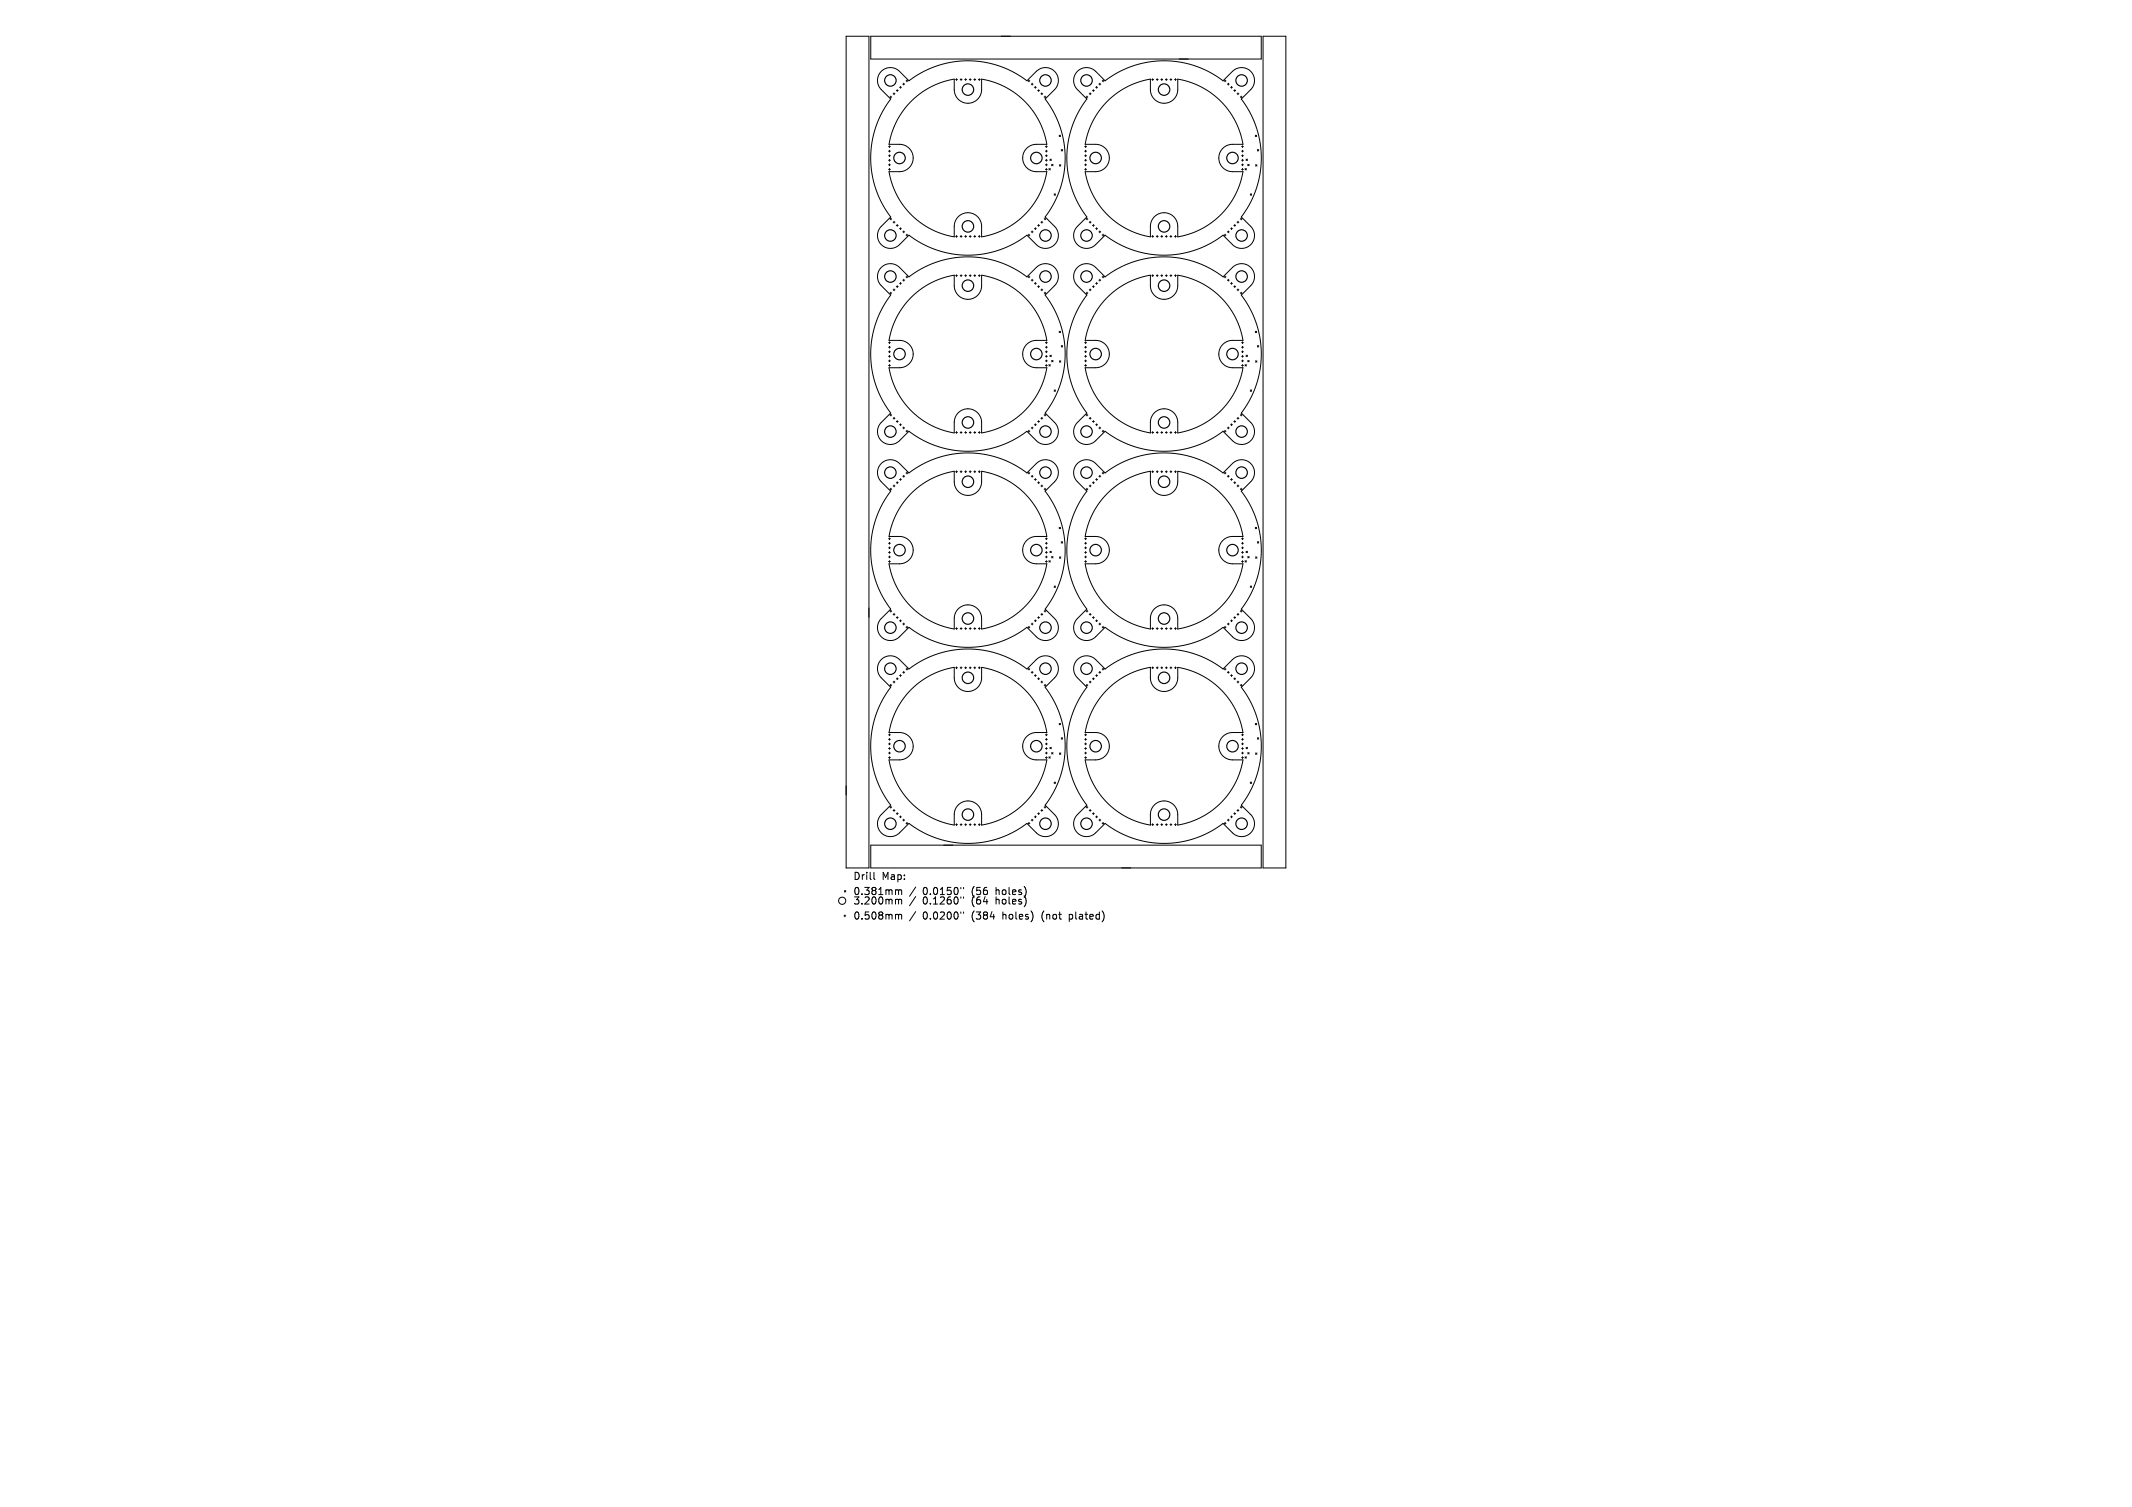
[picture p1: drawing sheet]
<svg xmlns="http://www.w3.org/2000/svg" width="297mm" height="210mm" viewBox="0 0 297 210" stroke-linecap="round" stroke-linejoin="round" font-family="sans-serif">
<defs><g id="words">
<g font-size="1.4">
<text x="118.8" y="122.8">Drill</text>
<text x="118.8" y="124.9">0.381mm</text>
<text x="122.8" y="122.8">Map:</text>
<text x="128.6" y="124.9">0.0150&quot;</text>
<text x="135.4" y="124.9">(56</text>
<text x="138.9" y="124.9">holes)</text>
<text x="118.8" y="126.2">3.200mm</text>
<text x="118.8" y="128.3">0.508mm</text>
<text x="128.6" y="126.2">0.1260&quot;</text>
<text x="128.6" y="128.3">0.0200&quot;</text>
<text x="135.4" y="126.2">(64</text>
<text x="135.4" y="128.3">(384</text>
<text x="138.9" y="126.2">holes)</text>
<text x="139.8" y="128.3">holes)</text>
<text x="145.3" y="128.3">(not</text>
<text x="149.3" y="128.3">plated)</text>
</g>
</g></defs>
<g fill="none" stroke="#000" stroke-width=".14">
<path d="M117.9 5.1h3.2v115.9h-3.2zM121.3 5.1h54.4v3.1h-54.4zM122.8 9.9a1.8 1.8 0 0 1 2.5 0l1.3 1.4a13.5 13.5 0 0 1 16.5 0l1.3-1.4a1.8 1.8 0 0 1 2.5 0 1.8 1.8 0 0 1 0 2.6l-1.3 1.3a13.5 13.5 0 0 1 0 16.4l1.3 1.3a1.8 1.8 0 0 1 0 2.6 1.8 1.8 0 0 1-2.5 0l-1.3-1.3a13.5 13.5 0 0 1-16.5 0l-1.3 1.3a1.8 1.8 0 0 1-2.5 0 1.8 1.8 0 0 1 0-2.6l1.3-1.3a13.5 13.5 0 0 1 0-16.4l-1.3-1.3a1.8 1.8 0 0 1 0-2.6zM124 13.5h.2M124.1 13.4v.2M124.4 13.1h.3M124.5 12.9v.3M124.9 12.6h.2M125 12.5v.2M125.3 12.2h.3M125.4 12v.3M125.8 11.7h.2"/>
<path d="M125.9 11.6v.2M126.2 11.3h.3M126.3 11.1v.3M127.1 13.9a11.1 11.1 0 0 1 5.8-2.9v1.5a1.91 1.91 0 0 0 1.9 1.9 1.91 1.91 0 0 0 1.9-1.9v-1.5a11.1 11.1 0 0 1 9.1 9.1h-1.4a1.91 1.91 0 0 0-1.9 1.9 1.91 1.91 0 0 0 1.9 1.9h1.4a11.1 11.1 0 0 1-9.1 9.1v-1.5a1.91 1.91 0 0 0-1.9-1.9 1.91 1.91 0 0 0-1.9 1.9v1.5a11.1 11.1 0 0 1-9.1-9.1h1.5a1.91 1.91 0 0 0 1.9-1.9 1.91 1.91 0 0 0-1.9-1.9h-1.5a11.1 11.1 0 0 1 3.3-6.2zM133.1 11.1h.3M133.3 11v.2M133.8 11.1h.2M133.9 11v.2M134.4 11.1h.2M134.5 11v.2M135 11.1h.3M135.2 11v.2"/>
<path d="M135.7 11.1h.2M135.8 11v.2M136.3 11.1h.3M136.4 11v.2M143.2 11.3h.3M143.3 11.1v.3M143.7 11.7h.2M143.8 11.6v.2M144.1 12.2h.3M144.2 12v.3M144.6 12.6h.2M144.7 12.5v.2"/>
<path d="M145 13.1h.3M145.1 12.9v.3M145.5 13.5h.2M145.6 13.4v.2M147.5 18.8l.2 .2M147.7 18.8l-.2 .2M150.1 9.9a1.8 1.8 0 0 1 2.5 0l1.3 1.4a13.5 13.5 0 0 1 16.5 0l1.3-1.4a1.8 1.8 0 0 1 2.5 0 1.8 1.8 0 0 1 0 2.6l-1.3 1.3a13.5 13.5 0 0 1 0 16.4l1.3 1.3a1.8 1.8 0 0 1 0 2.6 1.8 1.8 0 0 1-2.5 0l-1.3-1.3a13.5 13.5 0 0 1-16.5 0l-1.3 1.3a1.8 1.8 0 0 1-2.5 0 1.8 1.8 0 0 1 0-2.6l1.3-1.3a13.5 13.5 0 0 1 0-16.4l-1.3-1.3a1.8 1.8 0 0 1 0-2.6zM151.3 13.5h.2M151.4 13.4v.2M151.7 13.1h.3M151.9 12.9v.3M152.2 12.6h.2"/>
<path d="M152.3 12.5v.2M152.6 12.2h.3M152.8 12v.3M153.1 11.7h.2M153.2 11.6v.2M153.5 11.3h.3M153.7 11.1v.3M154.4 13.9a11.1 11.1 0 0 1 5.9-2.9v1.5a1.91 1.91 0 0 0 1.9 1.9 1.91 1.91 0 0 0 1.9-1.9v-1.5a11.1 11.1 0 0 1 9.1 9.1h-1.5a1.91 1.91 0 0 0-1.9 1.9 1.91 1.91 0 0 0 1.9 1.9h1.5a11.1 11.1 0 0 1-9.1 9.1v-1.5a1.91 1.91 0 0 0-1.9-1.9 1.91 1.91 0 0 0-1.9 1.9v1.5a11.1 11.1 0 0 1-9.1-9.1h1.4a1.91 1.91 0 0 0 1.9-1.9 1.91 1.91 0 0 0-1.9-1.9h-1.4a11.1 11.1 0 0 1 3.2-6.2zM160.4 11.1h.3M160.6 11v.2M161.1 11.1h.2M161.2 11v.2"/>
<path d="M161.7 11.1h.3M161.8 11v.2M162.4 11.1h.2M162.5 11v.2M163 11.1h.2M163.1 11v.2M163.6 11.1h.3M163.8 11v.2M170.5 11.3h.3M170.7 11.1v.3M171 11.7h.2M171.1 11.6v.2"/>
<path d="M171.4 12.2h.3M171.6 12v.3M171.9 12.6h.2M172 12.5v.2M172.3 13.1h.3M172.5 12.9v.3M172.8 13.5h.2M172.9 13.4v.2M174.9 18.8l.2 .2M175.1 18.8l-.2 .2M176 5.1h3.1v115.9h-3.1zM122.8 37.2a1.8 1.8 0 0 1 2.5 .1l1.3 1.3a13.5 13.5 0 0 1 16.5 0l1.3-1.3a1.8 1.8 0 0 1 2.5 0 1.8 1.8 0 0 1 0 2.5l-1.3 1.3a13.5 13.5 0 0 1 0 16.5l1.3 1.3a1.8 1.8 0 0 1 0 2.5 1.8 1.8 0 0 1-2.5 0l-1.3-1.3a13.5 13.5 0 0 1-16.5 0l-1.3 1.3a1.8 1.8 0 0 1-2.5 0 1.8 1.8 0 0 1 0-2.5l1.3-1.3a13.5 13.5 0 0 1 0-16.5l-1.3-1.3a1.8 1.8 0 0 1 0-2.6z"/>
<path d="M123.8 20.4h.2M123.8 21.1h.2M123.8 21.7h.2M123.8 22.3h.2M123.8 23h.2M123.8 23.6h.2M123.9 20.3v.3M123.9 20.9v.3M123.9 21.6v.2M123.9 22.2v.3M123.9 22.8v.3M123.9 23.5v.2"/>
<path d="M124 30.5h.2M124.1 30.4v.2M124.4 31h.3M124.5 30.8v.3M124.9 31.4h.2M124.9 39.9h.2M125 31.3v.2M125 39.8v.3M125.3 31.9h.3M125.3 39.5h.3M125.4 31.7v.3M125.4 39.4v.2"/>
<path d="M125.8 32.3h.2M125.8 39h.2M125.9 32.2v.2M125.9 38.9v.3M126.2 32.8h.3M126.2 38.6h.3M126.3 32.6v.3M126.3 38.5v.2M133.1 32.9h.3M133.1 38.4h.3M133.3 32.8v.3M133.3 38.3v.2"/>
<path d="M133.8 32.9h.2M133.8 38.4h.2M133.9 32.8v.3M133.9 38.3v.2M134.4 32.9h.2M134.4 38.4h.2M134.5 32.8v.3M134.5 38.3v.2M135 32.9h.3M135 38.4h.3M135.2 32.8v.3M135.2 38.3v.2"/>
<path d="M135.7 32.9h.2M135.7 38.4h.2M135.8 32.8v.3M135.8 38.3v.2M136.3 32.9h.3M136.3 38.4h.3M136.4 32.8v.3M136.4 38.3v.2M143.2 32.8h.3M143.2 38.6h.3M143.3 32.6v.3M143.3 38.5v.2"/>
<path d="M143.7 32.3h.2M143.7 39h.2M143.8 32.2v.2M143.8 38.9v.3M144.1 31.9h.3M144.1 39.5h.3M144.2 31.7v.3M144.2 39.4v.2M144.6 31.4h.2M144.6 39.9h.2M144.7 31.3v.2M144.7 39.8v.3"/>
<path d="M145 31h.3M145.1 30.8v.3M145.5 30.5h.2M145.6 30.4v.2M145.6 20.4h.3M145.6 21.1h.3M145.6 21.7h.3M145.6 22.3h.3M145.6 23h.3M145.6 23.6h.3M145.8 20.3v.3M145.8 20.9v.3"/>
<path d="M145.8 21.6v.2M145.8 22.2v.3M145.8 22.8v.3M145.8 23.5v.2M146.1 23.5l.2 .2M146.3 22.2l.2 .2M146.3 23.5l-.2 .2M146.5 22.2l-.2 .2M146.5 22.9l.2 .2M146.7 22.9l-.2 .2M146.8 27l.2 .2M147 27l-.2 .2"/>
<path d="M147.6 23l.2 .1M147.8 23l-.2 .1M147.8 20.8l.2 .2M148 20.8l-.2 .2M150.1 37.2a1.8 1.8 0 0 1 2.5 .1l1.3 1.3a13.5 13.5 0 0 1 16.5 0l1.3-1.3a1.8 1.8 0 0 1 2.5 0 1.8 1.8 0 0 1 0 2.5l-1.3 1.3a13.5 13.5 0 0 1 0 16.5l1.3 1.3a1.8 1.8 0 0 1 0 2.5 1.8 1.8 0 0 1-2.5 0l-1.3-1.3a13.5 13.5 0 0 1-16.5 0l-1.3 1.3a1.8 1.8 0 0 1-2.5 0 1.8 1.8 0 0 1 0-2.5l1.3-1.3a13.5 13.5 0 0 1 0-16.5l-1.3-1.3a1.8 1.8 0 0 1 0-2.6zM151.1 20.4h.3M151.1 21.1h.3M151.1 21.7h.3M151.1 22.3h.3M151.1 23h.3M151.1 23.6h.3M151.2 20.3v.3"/>
<path d="M151.2 20.9v.3M151.2 21.6v.2M151.2 22.2v.3M151.2 22.8v.3M151.2 23.5v.2M151.3 30.5h.2M151.4 30.4v.2M151.7 31h.3M151.9 30.8v.3M152.2 31.4h.2M152.2 39.9h.2M152.3 31.3v.2"/>
<path d="M152.3 39.8v.3M152.6 31.9h.3M152.6 39.5h.3M152.8 31.7v.3M152.8 39.4v.2M153.1 32.3h.2M153.1 39h.2M153.2 32.2v.2M153.2 38.9v.3M153.5 32.8h.3M153.5 38.6h.3M153.7 32.6v.3"/>
<path d="M153.7 38.5v.2M160.4 32.9h.3M160.4 38.4h.3M160.6 32.8v.3M160.6 38.3v.2M161.1 32.9h.2M161.1 38.4h.2M161.2 32.8v.3M161.2 38.3v.2M161.7 32.9h.3M161.7 38.4h.3M161.8 32.8v.3"/>
<path d="M161.8 38.3v.2M162.4 32.9h.2M162.4 38.4h.2M162.5 32.8v.3M162.5 38.3v.2M163 32.9h.2M163 38.4h.2M163.1 32.8v.3M163.1 38.3v.2M163.6 32.9h.3M163.6 38.4h.3M163.8 32.8v.3"/>
<path d="M163.8 38.3v.2M170.5 32.8h.3M170.5 38.6h.3M170.7 32.6v.3M170.7 38.5v.2M171 32.3h.2M171 39h.2M171.1 32.2v.2M171.1 38.9v.3M171.4 31.9h.3M171.4 39.5h.3M171.6 31.7v.3"/>
<path d="M171.6 39.4v.2M171.9 31.4h.2M171.9 39.9h.2M172 31.3v.2M172 39.8v.3M172.3 31h.3M172.5 30.8v.3M172.8 30.5h.2M172.9 30.4v.2M173 20.4h.2M173 21.1h.2M173 21.7h.2"/>
<path d="M173 22.3h.2M173 23h.2M173 23.6h.2M173.1 20.3v.3M173.1 20.9v.3M173.1 21.6v.2M173.1 22.2v.3M173.1 22.8v.3M173.1 23.5v.2M173.4 23.5l.2 .2M173.6 22.2l.2 .2M173.6 23.5l-.2 .2"/>
<path d="M173.8 22.2l-.2 .2M173.8 22.9l.2 .2M174 22.9l-.2 .2M174.2 27l.2 .2M174.4 27l-.2 .2M174.9 23l.2 .1M175.1 23l-.2 .1M175.2 20.8l.2 .2M175.4 20.8l-.2 .2M123.8 47.8h.2M123.8 48.4h.2M123.8 49h.2"/>
<path d="M123.8 49.7h.2M123.8 50.3h.2M123.8 50.9h.2M123.9 47.6v.3M123.9 48.3v.2M123.9 48.9v.2M123.9 49.5v.3M123.9 50.2v.2M123.9 50.8v.3M124 40.8h.2M124 57.8h.2M124.1 40.7v.3"/>
<path d="M124.1 57.7v.3M124.4 40.4h.3M124.4 58.3h.3M124.5 40.3v.2M124.5 58.2v.2M124.9 58.7h.2M125 58.6v.3M125.3 59.2h.3M125.4 59.1v.2M125.8 59.6h.2M125.9 59.5v.3M126.3 60v.2"/>
<path d="M126.8 41.6a11.1 11.1 0 0 1 6.1-3.3v1.5a1.91 1.91 0 0 0 1.9 1.9 1.91 1.91 0 0 0 1.9-1.9v-1.5a11.1 11.1 0 0 1 9.1 9.1h-1.4a1.91 1.91 0 0 0-1.9 1.9 1.91 1.91 0 0 0 1.9 1.9h1.4a11.1 11.1 0 0 1-9.1 9.1v-1.4a1.91 1.91 0 0 0-1.9-1.9 1.91 1.91 0 0 0-1.9 1.9v1.4a11.1 11.1 0 0 1-9.1-9.1h1.5a1.91 1.91 0 0 0 1.9-1.9 1.91 1.91 0 0 0-1.9-1.9h-1.5a11.1 11.1 0 0 1 3-5.8zM143.3 60v.2M143.7 59.6h.2M143.8 59.5v.3M144.1 59.2h.3M144.2 59.1v.2M144.6 58.7h.2M144.7 58.6v.3M145 40.4h.3M145 58.3h.3M145.1 40.3v.2M145.1 58.2v.2"/>
<path d="M145.5 40.8h.2M145.5 57.8h.2M145.6 40.7v.3M145.6 57.7v.3M145.6 47.8h.3M145.6 48.4h.3M145.6 49h.3M145.6 49.7h.3M145.6 50.3h.3M145.6 50.9h.3M145.8 47.6v.3M145.8 48.3v.2"/>
<path d="M145.8 48.9v.2M145.8 49.5v.3M145.8 50.2v.2M145.8 50.8v.3M146.1 50.8l.2 .2M146.3 49.5l.2 .2M146.3 50.8l-.2 .2M146.5 49.5l-.2 .2M146.5 50.2l.2 .2M146.7 50.2l-.2 .2M146.8 54.3l.2 .2M147 54.3l-.2 .2"/>
<path d="M147.5 46.2l.2 .2M147.6 50.3l.2 .2M147.7 46.2l-.2 .2M147.8 50.3l-.2 .2M147.8 48.2l.2 .2M148 48.2l-.2 .2M151.1 47.8h.3M151.1 48.4h.3M151.1 49h.3M151.1 49.7h.3M151.1 50.3h.3M151.1 50.9h.3"/>
<path d="M151.2 47.6v.3M151.2 48.3v.2M151.2 48.9v.2M151.2 49.5v.3M151.2 50.2v.2M151.2 50.8v.3M151.3 40.8h.2M151.3 57.8h.2M151.4 40.7v.3M151.4 57.7v.3M151.7 40.4h.3M151.7 58.3h.3"/>
<path d="M151.9 40.3v.2M151.9 58.2v.2M152.2 58.7h.2M152.3 58.6v.3M152.6 59.2h.3M152.8 59.1v.2M153.1 59.6h.2M153.2 59.5v.3M153.7 60v.2M154.4 41.3a11.1 11.1 0 0 1 5.9-3v1.5a1.91 1.91 0 0 0 1.9 1.9 1.91 1.91 0 0 0 1.9-1.9v-1.5a11.1 11.1 0 0 1 9.1 9.1h-1.5a1.91 1.91 0 0 0-1.9 1.9 1.91 1.91 0 0 0 1.9 1.9h1.5a11.1 11.1 0 0 1-9.1 9.1v-1.4a1.91 1.91 0 0 0-1.9-1.9 1.91 1.91 0 0 0-1.9 1.9v1.4a11.1 11.1 0 0 1-9.1-9.1h1.4a1.91 1.91 0 0 0 1.9-1.9 1.91 1.91 0 0 0-1.9-1.9h-1.4a11.1 11.1 0 0 1 3.2-6.1zM170.7 60v.2M171 59.6h.2"/>
<path d="M171.1 59.5v.3M171.4 59.2h.3M171.6 59.1v.2M171.9 58.7h.2M172 58.6v.3M172.3 40.4h.3M172.3 58.3h.3M172.5 40.3v.2M172.5 58.2v.2M172.8 40.8h.2M172.8 57.8h.2M172.9 40.7v.3"/>
<path d="M172.9 57.7v.3M173 47.8h.2M173 48.4h.2M173 49h.2M173 49.7h.2M173 50.3h.2M173 50.9h.2M173.1 47.6v.3M173.1 48.3v.2M173.1 48.9v.2M173.1 49.5v.3M173.1 50.2v.2"/>
<path d="M173.1 50.8v.3M173.4 50.8l.2 .2M173.6 49.5l.2 .2M173.6 50.8l-.2 .2M173.8 49.5l-.2 .2M173.8 50.2l.2 .2M174 50.2l-.2 .2M174.2 54.3l.2 .2M174.4 54.3l-.2 .2M174.9 46.2l.2 .2M174.9 50.3l.2 .2M175.1 46.2l-.2 .2"/>
<path d="M175.1 50.3l-.2 .2M175.2 48.2l.2 .2M175.4 48.2l-.2 .2M122.8 64.6a1.8 1.8 0 0 1 2.5 0l1.3 1.3a13.5 13.5 0 0 1 16.5 0l1.3-1.3a1.8 1.8 0 0 1 2.5 0 1.8 1.8 0 0 1 0 2.5l-1.3 1.3a13.5 13.5 0 0 1 0 16.5l1.3 1.3a1.8 1.8 0 0 1 0 2.5 1.8 1.8 0 0 1-2.5 0l-1.3-1.3a13.5 13.5 0 0 1-16.5 0l-1.3 1.3a1.8 1.8 0 0 1-2.5 0 1.8 1.8 0 0 1 0-2.5l1.3-1.3a13.5 13.5 0 0 1 0-16.5l-1.3-1.3a1.8 1.8 0 0 1 0-2.5zM123.8 75.1h.2M123.8 75.7h.2M123.8 76.3h.2M123.8 77h.2M123.8 77.6h.2M123.8 78.3h.2M123.9 74.9v.3M123.9 75.6v.2"/>
<path d="M123.9 76.2v.3M123.9 76.9v.2M123.9 77.5v.2M123.9 78.1v.3M124 68.2h.2M124.1 68v.3M124.4 67.7h.3M124.5 67.6v.2M124.9 67.3h.2M125 67.1v.3M125.3 66.8h.3M125.4 66.7v.2"/>
<path d="M125.8 66.4h.2M125.9 66.2v.3M126.2 60.1h.3M126.2 65.9h.3M126.3 65.8v.2M126.8 68.9a11.1 11.1 0 0 1 6.1-3.2v1.4a1.91 1.91 0 0 0 1.9 1.9 1.91 1.91 0 0 0 1.9-1.9v-1.4a11.1 11.1 0 0 1 9.1 9.1h-1.4a1.91 1.91 0 0 0-1.9 1.9 1.91 1.91 0 0 0 1.9 1.9h1.4a11.1 11.1 0 0 1-9.1 9.1v-1.5a1.91 1.91 0 0 0-1.9-1.9 1.91 1.91 0 0 0-1.9 1.9v1.5a11.1 11.1 0 0 1-9.1-9.1h1.5a1.91 1.91 0 0 0 1.9-1.9 1.91 1.91 0 0 0-1.9-1.9h-1.5a11.1 11.1 0 0 1 3-5.9zM133.1 60.3h.3M133.1 65.7h.3M133.3 60.1v.3M133.3 65.6v.3M133.8 60.3h.2M133.8 65.7h.2"/>
<path d="M133.9 60.1v.3M133.9 65.6v.3M134.4 60.3h.2M134.4 65.7h.2M134.5 60.1v.3M134.5 65.6v.3M135 60.3h.3M135 65.7h.3M135.2 60.1v.3M135.2 65.6v.3M135.7 60.3h.2M135.7 65.7h.2"/>
<path d="M135.8 60.1v.3M135.8 65.6v.3M136.3 60.3h.3M136.3 65.7h.3M136.4 60.1v.3M136.4 65.6v.3M143.2 60.1h.3M143.2 65.9h.3M143.3 65.8v.2M143.7 66.4h.2M143.8 66.2v.3M144.1 66.8h.3"/>
<path d="M144.2 66.7v.2M144.6 67.3h.2M144.7 67.1v.3M145 67.7h.3M145.1 67.6v.2M145.5 68.2h.2M145.6 68v.3M145.6 75.1h.3M145.6 75.7h.3M145.6 76.3h.3M145.6 77h.3M145.6 77.6h.3"/>
<path d="M145.6 78.3h.3M145.8 74.9v.3M145.8 75.6v.2M145.8 76.2v.3M145.8 76.9v.2M145.8 77.5v.2M145.8 78.1v.3M146.1 78.1l.2 .2M146.3 76.8l.2 .2M146.3 78.1l-.2 .2M146.5 76.8l-.2 .2M146.5 77.6l.2 .1"/>
<path d="M146.7 77.6l-.2 .1M147.5 73.5l.2 .2M147.6 77.6l.2 .2M147.7 73.5l-.2 .2M147.8 77.6l-.2 .2M147.8 75.5l.2 .2M148 75.5l-.2 .2M150.1 64.6a1.8 1.8 0 0 1 2.5 0l1.3 1.3a13.5 13.5 0 0 1 16.5 0l1.3-1.3a1.8 1.8 0 0 1 2.5 0 1.8 1.8 0 0 1 0 2.5l-1.3 1.3a13.5 13.5 0 0 1 0 16.5l1.3 1.3a1.8 1.8 0 0 1 0 2.5 1.8 1.8 0 0 1-2.5 0l-1.3-1.3a13.5 13.5 0 0 1-16.5 0l-1.3 1.3a1.8 1.8 0 0 1-2.5 0 1.8 1.8 0 0 1 0-2.5l1.3-1.3a13.5 13.5 0 0 1 0-16.5l-1.3-1.3a1.8 1.8 0 0 1 0-2.5zM151.1 75.1h.3M151.1 75.7h.3M151.1 76.3h.3M151.1 77h.3"/>
<path d="M151.1 77.6h.3M151.1 78.3h.3M151.2 74.9v.3M151.2 75.6v.2M151.2 76.2v.3M151.2 76.9v.2M151.2 77.5v.2M151.2 78.1v.3M151.3 68.2h.2M151.4 68v.3M151.7 67.7h.3M151.9 67.6v.2"/>
<path d="M152.2 67.3h.2M152.3 67.1v.3M152.6 66.8h.3M152.8 66.7v.2M153.1 66.4h.2M153.2 66.2v.3M153.5 60.1h.3M153.5 65.9h.3M153.7 65.8v.2M154.4 68.6a11.1 11.1 0 0 1 5.9-2.9v1.4a1.91 1.91 0 0 0 1.9 1.9 1.91 1.91 0 0 0 1.9-1.9v-1.4a11.1 11.1 0 0 1 9.1 9.1h-1.5a1.91 1.91 0 0 0-1.9 1.9 1.91 1.91 0 0 0 1.9 1.9h1.5a11.1 11.1 0 0 1-9.1 9.1v-1.5a1.91 1.91 0 0 0-1.9-1.9 1.91 1.91 0 0 0-1.9 1.9v1.5a11.1 11.1 0 0 1-9.1-9.1h1.4a1.91 1.91 0 0 0 1.9-1.9 1.91 1.91 0 0 0-1.9-1.9h-1.4a11.1 11.1 0 0 1 3.2-6.2zM160.4 60.3h.3M160.4 65.7h.3"/>
<path d="M160.6 60.1v.3M160.6 65.6v.3M161.1 60.3h.2M161.1 65.7h.2M161.2 60.1v.3M161.2 65.6v.3M161.7 60.3h.3M161.7 65.7h.3M161.8 60.1v.3M161.8 65.6v.3M162.4 60.3h.2M162.4 65.7h.2"/>
<path d="M162.5 60.1v.3M162.5 65.6v.3M163 60.3h.2M163 65.7h.2M163.1 60.1v.3M163.1 65.6v.3M163.6 60.3h.3M163.6 65.7h.3M163.8 60.1v.3M163.8 65.6v.3M170.5 60.1h.3M170.5 65.9h.3"/>
<path d="M170.7 65.8v.2M171 66.4h.2M171.1 66.2v.3M171.4 66.8h.3M171.6 66.7v.2M171.9 67.3h.2M172 67.1v.3M172.3 67.7h.3M172.5 67.6v.2M172.8 68.2h.2M172.9 68v.3M173 75.1h.2"/>
<path d="M173 75.7h.2M173 76.3h.2M173 77h.2M173 77.6h.2M173 78.3h.2M173.1 74.9v.3M173.1 75.6v.2M173.1 76.2v.3M173.1 76.9v.2M173.1 77.5v.2M173.1 78.1v.3M173.4 78.1l.2 .2"/>
<path d="M173.6 76.8l.2 .2M173.6 78.1l-.2 .2M173.8 76.8l-.2 .2M173.8 77.6l.2 .1M174 77.6l-.2 .1M174.9 73.5l.2 .2M174.9 77.6l.2 .2M175.1 73.5l-.2 .2M175.1 77.6l-.2 .2M175.2 75.5l.2 .2M175.4 75.5l-.2 .2M122.8 91.9a1.8 1.8 0 0 1 2.5 0l1.3 1.3a13.5 13.5 0 0 1 16.5 0l1.3-1.3a1.8 1.8 0 0 1 2.5 0 1.8 1.8 0 0 1 0 2.6l-1.3 1.3a13.5 13.5 0 0 1 0 16.4l1.3 1.3a1.8 1.8 0 0 1 0 2.6 1.8 1.8 0 0 1-2.5 0l-1.3-1.4a13.5 13.5 0 0 1-16.5 0l-1.3 1.4a1.8 1.8 0 0 1-2.5 0 1.8 1.8 0 0 1 0-2.6l1.3-1.3a13.5 13.5 0 0 1 0-16.4l-1.3-1.3a1.8 1.8 0 0 1 0-2.6z"/>
<path d="M124 85.2h.2M124 95.5h.2M124.1 85v.3M124.1 95.4v.2M124.4 85.6h.3M124.4 95h.3M124.5 85.5v.2M124.5 94.9v.3M124.9 86.1h.2M124.9 94.6h.2M125 85.9v.3M125 94.5v.2"/>
<path d="M125.3 86.5h.3M125.3 94.1h.3M125.4 86.4v.2M125.4 94v.3M125.8 87h.2M125.8 93.7h.2M125.9 86.8v.3M125.9 93.6v.2M126.2 87.4h.3M126.2 93.2h.3M126.3 87.3v.2M126.3 93.1v.3"/>
<path d="M126.8 96.3a11.1 11.1 0 0 1 6.1-3.3v1.5a1.91 1.91 0 0 0 1.9 1.9 1.91 1.91 0 0 0 1.9-1.9v-1.5a11.1 11.1 0 0 1 9.1 9.1h-1.4a1.91 1.91 0 0 0-1.9 1.9 1.91 1.91 0 0 0 1.9 1.9h1.4a11.1 11.1 0 0 1-9.1 9.1v-1.5a1.91 1.91 0 0 0-1.9-1.9 1.91 1.91 0 0 0-1.9 1.9v1.5a11.1 11.1 0 0 1-9.1-9.1h1.5a1.91 1.91 0 0 0 1.9-1.9 1.91 1.91 0 0 0-1.9-1.9h-1.5a11.1 11.1 0 0 1 3-5.8zM133.1 87.6h.3M133.1 93.1h.3M133.3 87.5v.2M133.3 92.9v.3M133.8 87.6h.2M133.8 93.1h.2M133.9 87.5v.2M133.9 92.9v.3M134.4 87.6h.2M134.4 93.1h.2M134.5 87.5v.2"/>
<path d="M134.5 92.9v.3M135 87.6h.3M135 93.1h.3M135.2 87.5v.2M135.2 92.9v.3M135.7 87.6h.2M135.7 93.1h.2M135.8 87.5v.2M135.8 92.9v.3M136.3 87.6h.3M136.3 93.1h.3M136.4 87.5v.2"/>
<path d="M136.4 92.9v.3M143.2 87.4h.3M143.2 93.2h.3M143.3 87.3v.2M143.3 93.1v.3M143.7 87h.2M143.7 93.7h.2M143.8 86.8v.3M143.8 93.6v.2M144.1 86.5h.3M144.1 94.1h.3M144.2 86.4v.2"/>
<path d="M144.2 94v.3M144.6 86.1h.2M144.6 94.6h.2M144.7 85.9v.3M144.7 94.5v.2M145 85.6h.3M145 95h.3M145.1 85.5v.2M145.1 94.9v.3M145.5 85.2h.2M145.5 95.5h.2M145.6 85v.3"/>
<path d="M145.6 95.4v.2M146.8 81.7l.2 .2M147 81.7l-.2 .2M150.1 91.9a1.8 1.8 0 0 1 2.5 0l1.3 1.3a13.5 13.5 0 0 1 16.5 0l1.3-1.3a1.8 1.8 0 0 1 2.5 0 1.8 1.8 0 0 1 0 2.6l-1.3 1.3a13.5 13.5 0 0 1 0 16.4l1.3 1.3a1.8 1.8 0 0 1 0 2.6 1.8 1.8 0 0 1-2.5 0l-1.3-1.4a13.5 13.5 0 0 1-16.5 0l-1.3 1.4a1.8 1.8 0 0 1-2.5 0 1.8 1.8 0 0 1 0-2.6l1.3-1.3a13.5 13.5 0 0 1 0-16.4l-1.3-1.3a1.8 1.8 0 0 1 0-2.6zM151.3 85.2h.2M151.3 95.5h.2M151.4 85v.3M151.4 95.4v.2M151.7 85.6h.3M151.7 95h.3M151.9 85.5v.2M151.9 94.9v.3"/>
<path d="M152.2 86.1h.2M152.2 94.6h.2M152.3 85.9v.3M152.3 94.5v.2M152.6 86.5h.3M152.6 94.1h.3M152.8 86.4v.2M152.8 94v.3M153.1 87h.2M153.1 93.7h.2M153.2 86.8v.3M153.2 93.6v.2"/>
<path d="M153.5 87.4h.3M153.5 93.2h.3M153.7 87.3v.2M153.7 93.1v.3M154.4 95.9a11.1 11.1 0 0 1 5.9-2.9v1.5a1.91 1.91 0 0 0 1.9 1.9 1.91 1.91 0 0 0 1.9-1.9v-1.5a11.1 11.1 0 0 1 9.1 9.1h-1.5a1.91 1.91 0 0 0-1.9 1.9 1.91 1.91 0 0 0 1.9 1.9h1.5a11.1 11.1 0 0 1-9.1 9.1v-1.5a1.91 1.91 0 0 0-1.9-1.9 1.91 1.91 0 0 0-1.9 1.9v1.5a11.1 11.1 0 0 1-9.1-9.1h1.4a1.91 1.91 0 0 0 1.9-1.9 1.91 1.91 0 0 0-1.9-1.9h-1.4a11.1 11.1 0 0 1 3.2-6.2zM160.4 87.6h.3M160.4 93.1h.3M160.6 87.5v.2M160.6 92.9v.3M161.1 87.6h.2M161.1 93.1h.2M161.2 87.5v.2"/>
<path d="M161.2 92.9v.3M161.7 87.6h.3M161.7 93.1h.3M161.8 87.5v.2M161.8 92.9v.3M162.4 87.6h.2M162.4 93.1h.2M162.5 87.5v.2M162.5 92.9v.3M163 87.6h.2M163 93.1h.2M163.1 87.5v.2"/>
<path d="M163.1 92.9v.3M163.6 87.6h.3M163.6 93.1h.3M163.8 87.5v.2M163.8 92.9v.3M170.5 87.4h.3M170.5 93.2h.3M170.7 87.3v.2M170.7 93.1v.3M171 87h.2M171 93.7h.2M171.1 86.8v.3"/>
<path d="M171.1 93.6v.2M171.4 86.5h.3M171.4 94.1h.3M171.6 86.4v.2M171.6 94v.3M171.9 86.1h.2M171.9 94.6h.2M172 85.9v.3M172 94.5v.2M172.3 85.6h.3M172.3 95h.3M172.5 85.5v.2"/>
<path d="M172.5 94.9v.3M172.8 85.2h.2M172.8 95.5h.2M172.9 85v.3M172.9 95.4v.2M174.2 81.7l.2 .2M174.4 81.7l-.2 .2M121.3 117.8h54.4v3.2h-54.4zM123.8 102.4h.2M123.8 103h.2M123.8 103.7h.2M123.8 104.3h.2"/>
<path d="M123.8 104.9h.2M123.8 105.6h.2M123.9 102.3v.2M123.9 102.9v.3M123.9 103.5v.3M123.9 104.2v.2M123.9 104.8v.3M123.9 105.4v.3M124 112.5h.2M124.1 112.4v.2M124.4 112.9h.3M124.5 112.8v.3"/>
<path d="M124.9 113.4h.2M125 113.3v.2M125.3 113.8h.3M125.4 113.7v.3M125.8 114.3h.2M125.9 114.2v.2M126.2 114.7h.3M126.3 114.6v.3M133.1 114.9h.3M133.3 114.8v.2M133.8 114.9h.2M133.9 114.8v.2"/>
<path d="M134.4 114.9h.2M134.5 114.8v.2M135 114.9h.3M135.2 114.8v.2M135.7 114.9h.2M135.8 114.8v.2M136.3 114.9h.3M136.4 114.8v.2M143.2 114.7h.3M143.3 114.6v.3M143.7 114.3h.2M143.8 114.2v.2"/>
<path d="M144.1 113.8h.3M144.2 113.7v.3M144.6 113.4h.2M144.7 113.3v.2M145 112.9h.3M145.1 112.8v.3M145.5 112.5h.2M145.6 112.4v.2M145.6 102.4h.3M145.6 103h.3M145.6 103.7h.3M145.6 104.3h.3"/>
<path d="M145.6 104.9h.3M145.6 105.6h.3M145.8 102.3v.2M145.8 102.9v.3M145.8 103.5v.3M145.8 104.2v.2M145.8 104.8v.3M145.8 105.4v.3M146.1 105.5l.2 .2M146.3 104.1l.2 .2M146.3 105.5l-.2 .2M146.5 104.1l-.2 .2"/>
<path d="M146.5 104.9l.2 .2M146.7 104.9l-.2 .2M146.8 109l.2 .2M147 109l-.2 .2M147.5 100.8l.2 .2M147.6 104.9l.2 .2M147.7 100.8l-.2 .2M147.8 104.9l-.2 .2M147.8 102.8l.2 .2M148 102.8l-.2 .2M151.1 102.4h.3M151.1 103h.3"/>
<path d="M151.1 103.7h.3M151.1 104.3h.3M151.1 104.9h.3M151.1 105.6h.3M151.2 102.3v.2M151.2 102.9v.3M151.2 103.5v.3M151.2 104.2v.2M151.2 104.8v.3M151.2 105.4v.3M151.3 112.5h.2M151.4 112.4v.2"/>
<path d="M151.7 112.9h.3M151.9 112.8v.3M152.2 113.4h.2M152.3 113.3v.2M152.6 113.8h.3M152.8 113.7v.3M153.1 114.3h.2M153.2 114.2v.2M153.5 114.7h.3M153.7 114.6v.3M160.4 114.9h.3M160.6 114.8v.2"/>
<path d="M161.1 114.9h.2M161.2 114.8v.2M161.7 114.9h.3M161.8 114.8v.2M162.4 114.9h.2M162.5 114.8v.2M163 114.9h.2M163.1 114.8v.2M163.6 114.9h.3M163.8 114.8v.2M170.5 114.7h.3M170.7 114.6v.3"/>
<path d="M171 114.3h.2M171.1 114.2v.2M171.4 113.8h.3M171.6 113.7v.3M171.9 113.4h.2M172 113.3v.2M172.3 112.9h.3M172.5 112.8v.3M172.8 112.5h.2M172.9 112.4v.2M173 102.4h.2M173 103h.2"/>
<path d="M173 103.7h.2M173 104.3h.2M173 104.9h.2M173 105.6h.2M173.1 102.3v.2M173.1 102.9v.3M173.1 103.5v.3M173.1 104.2v.2M173.1 104.8v.3M173.1 105.4v.3M173.4 105.5l.2 .2M173.6 104.1l.2 .2"/>
<path d="M173.6 105.5l-.2 .2M173.8 104.1l-.2 .2M173.8 104.9l.2 .2M174 104.9l-.2 .2M174.2 109l.2 .2M174.4 109l-.2 .2M174.9 100.8l.2 .2M174.9 104.9l.2 .2M175.1 100.8l-.2 .2M175.1 104.9l-.2 .2M175.2 102.8l.2 .2M175.4 102.8l-.2 .2"/>
<path d="M117.6 127.6h.2M117.6 124.1l.2 .2M117.7 127.5v.3M117.8 124.1l-.2 .2M121.7 121.6v.8l.2 .2M124.9 124l.3 .1M124.9 125.3l.3 .2M124.9 127.4l.3 .2M125.2 124.1l.1-.1h.3v.7M125.2 124.1v.6M125.2 125.5v.5M125.2 127.6v.5"/>
<path d="M125.2 125.5l.1-.2 .3 .1v.6M125.2 127.6l.1-.2 .3 .1v.6M127.6 123.6l-.9 1.3M127.6 124.9l-.9 1.3M127.6 127l-.9 1.3M133.9 123.7v.2M133.9 125v.2M133.9 127.1v.2M134.2 123.7v.2M134.2 125v.2M134.2 127.1v.2"/>
<circle cx="117.3" cy="125.5" r=".5"/>
</g>
<g fill="none" stroke="#000" stroke-width=".16">
<circle cx="124" cy="11.2" r=".8"/>
<circle cx="134.8" cy="12.5" r=".8"/>
<circle cx="145.6" cy="11.2" r=".8"/>
<circle cx="151.4" cy="11.2" r=".8"/>
<circle cx="162.2" cy="12.5" r=".8"/>
<circle cx="173" cy="11.2" r=".8"/>
<circle cx="124" cy="32.8" r=".8"/>
<circle cx="124" cy="38.5" r=".8"/>
<circle cx="125.3" cy="22" r=".8"/>
<circle cx="134.8" cy="31.5" r=".8"/>
<circle cx="134.8" cy="39.8" r=".8"/>
<circle cx="144.4" cy="22" r=".8"/>
<circle cx="145.6" cy="32.8" r=".8"/>
<circle cx="145.6" cy="38.5" r=".8"/>
<circle cx="151.4" cy="32.8" r=".8"/>
<circle cx="151.4" cy="38.5" r=".8"/>
<circle cx="152.6" cy="22" r=".8"/>
<circle cx="162.2" cy="31.5" r=".8"/>
<circle cx="162.2" cy="39.8" r=".8"/>
<circle cx="171.7" cy="22" r=".8"/>
<circle cx="173" cy="32.8" r=".8"/>
<circle cx="173" cy="38.5" r=".8"/>
<circle cx="125.3" cy="49.3" r=".8"/>
<circle cx="134.8" cy="58.9" r=".8"/>
<circle cx="144.4" cy="49.3" r=".8"/>
<circle cx="152.6" cy="49.3" r=".8"/>
<circle cx="162.2" cy="58.9" r=".8"/>
<circle cx="171.7" cy="49.3" r=".8"/>
<circle cx="124" cy="60.1" r=".8"/>
<circle cx="124" cy="65.9" r=".8"/>
<circle cx="125.3" cy="76.7" r=".8"/>
<circle cx="134.8" cy="67.1" r=".8"/>
<circle cx="144.4" cy="76.7" r=".8"/>
<circle cx="145.6" cy="60.1" r=".8"/>
<circle cx="145.6" cy="65.9" r=".8"/>
<circle cx="151.4" cy="60.1" r=".8"/>
<circle cx="151.4" cy="65.9" r=".8"/>
<circle cx="152.6" cy="76.7" r=".8"/>
<circle cx="162.2" cy="67.1" r=".8"/>
<circle cx="171.7" cy="76.7" r=".8"/>
<circle cx="173" cy="60.1" r=".8"/>
<circle cx="173" cy="65.9" r=".8"/>
<circle cx="124" cy="87.5" r=".8"/>
<circle cx="124" cy="93.2" r=".8"/>
<circle cx="134.8" cy="86.2" r=".8"/>
<circle cx="134.8" cy="94.5" r=".8"/>
<circle cx="145.6" cy="87.5" r=".8"/>
<circle cx="145.6" cy="93.2" r=".8"/>
<circle cx="151.4" cy="87.5" r=".8"/>
<circle cx="151.4" cy="93.2" r=".8"/>
<circle cx="162.2" cy="86.2" r=".8"/>
<circle cx="162.2" cy="94.5" r=".8"/>
<circle cx="173" cy="87.5" r=".8"/>
<circle cx="173" cy="93.2" r=".8"/>
<circle cx="124" cy="114.8" r=".8"/>
<circle cx="125.3" cy="104" r=".8"/>
<circle cx="134.8" cy="113.5" r=".8"/>
<circle cx="144.4" cy="104" r=".8"/>
<circle cx="145.6" cy="114.8" r=".8"/>
<circle cx="151.4" cy="114.8" r=".8"/>
<circle cx="152.6" cy="104" r=".8"/>
<circle cx="162.2" cy="113.5" r=".8"/>
<circle cx="171.7" cy="104" r=".8"/>
<circle cx="173" cy="114.8" r=".8"/>
</g>
<use href="#words"/>
</svg>
